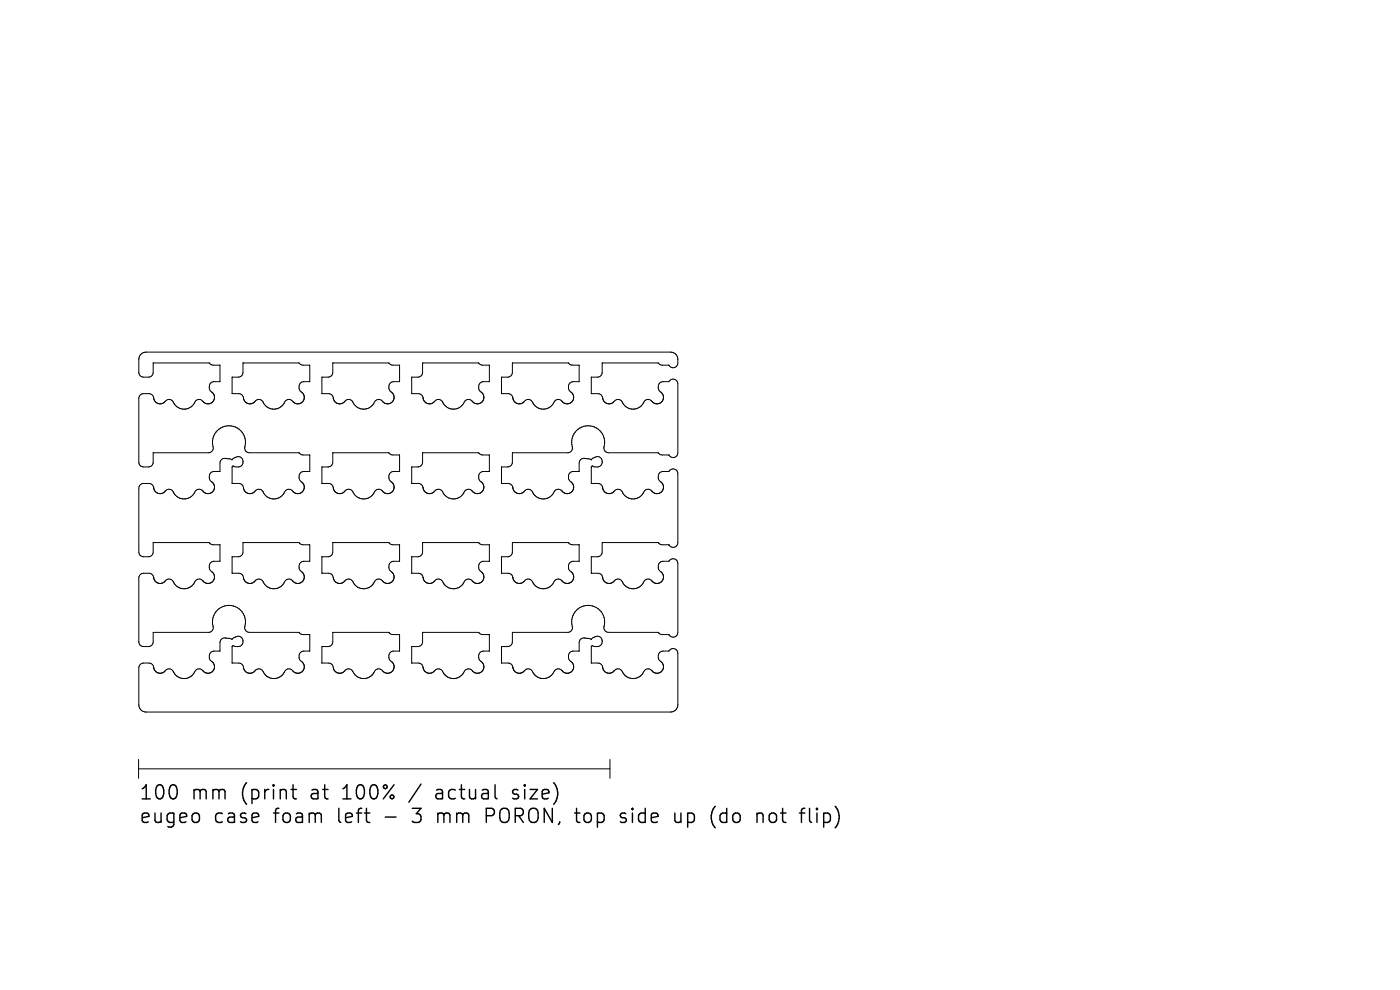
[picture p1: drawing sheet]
<svg xmlns="http://www.w3.org/2000/svg" width="297mm" height="210mm" viewBox="0 0 297 210" stroke-linecap="round" stroke-linejoin="round" font-family="sans-serif">
<defs><g id="words">
<g font-size="4.2">
<text x="29.4" y="170">100</text>
<text x="40.6" y="170">mm</text>
<text x="51.1" y="170">(print</text>
<text x="66.2" y="170">at</text>
<text x="73.2" y="170">100%</text>
<text x="87.8" y="170">/</text>
<text x="93.5" y="170">actual</text>
<text x="110.1" y="170">size)</text>
<text x="29.4" y="175">eugeo</text>
<text x="45.3" y="175">case</text>
<text x="58.1" y="175">foam</text>
<text x="71.9" y="175">left</text>
<text x="82" y="175">-</text>
<text x="88.3" y="175">3</text>
<text x="93.8" y="175">mm</text>
<text x="104.4" y="175">PORON,</text>
<text x="123.8" y="175">top</text>
<text x="133.5" y="175">side</text>
<text x="145.3" y="175">up</text>
<text x="153.3" y="175">(do</text>
<text x="163.3" y="175">not</text>
<text x="173" y="175">flip)</text>
</g>
</g></defs>
<g fill="none" stroke="#000" stroke-width=".21">
<path d="M32.5 77v2l-.3 .8a2.11 2.11 0 0 1-1.7 .2l-.8-.3-.2-.6-.1-2.8a1.53 1.53 0 0 1 1.6-1.6h111.2a1.53 1.53 0 0 1 1.6 1.6 1.41 1.41 0 0 1-.6 1.6h-.8l-.5-.4M32.5 77l12 .1M32.5 77h.1M44.5 77.1h.1M44.5 77.1l.5 .3 1.7 .1v3.4M51.5 77v2l-.1 .5-.7 .5h-1.5v3.5M51.6 77h-.1M63.4 77h-11.8M63.4 77h.1M63.4 77l.1 .1M63.5 77.1h.1M63.5 77.1l.5 .3 1.7 .1v3.4"/>
<path d="M70.6 77v2l-.2 .5-.7 .5h-1.4M70.6 77h.1M82.5 77h-11.9M82.5 77h.1M82.5 77l.1 .1M82.6 77.1h.1M82.6 77.1l.5 .3 1.6 .1M84.7 77.5h.1M84.8 77.5v3.4M101.6 77.1l-11.9-.1v2l-.2 .5-.7 .5h-1.5M101.6 77.1h.1M101.6 77.1l.5 .3 1.7 .1"/>
<path d="M103.8 77.5h.1M103.8 77.5v3.4M108.7 77v2l-.2 .5-.7 .5h-1.4M108.7 77h11.9l.6 .4 1.6 .1M108.7 77h.1M122.8 77.5h.1M122.9 77.5v3.4M127.8 77v2l-.2 .5-.7 .5h-1.5M127.8 77l11.9 .1M127.8 77h.1M139.7 77.1h.1M139.7 77.1l.5 .3 1.7 .1"/>
<path d="M141.9 77.5h.1M32.6 84.4l-.2-.6-.8-.3-1.6 .1-.5 .6-.1 13.9 .3 .6 .8 .4a2.11 2.11 0 0 0 1.7-.3l.3-.7v-2l11.7-.1a1.16 1.16 0 0 0 .9-1.8 3.5 3.5 0 0 1 4-3.8 3.5 3.5 0 0 1 2.8 4.8l.5 .7 .5 .1h10.5M32.6 84.4h.1M32.6 84.4a1.37 1.37 0 0 0 1 1.2 1.37 1.37 0 0 0 1.5-.5l.7-.4 .6 .2 .3 .4M36.7 85.3h.1M46.7 81h-1.3a1.3 1.3 0 0 0-1 1.1 1.3 1.3 0 0 0 .8 1.3 1.37 1.37 0 0 1-.2 2 1.37 1.37 0 0 1-2-.3 1.16 1.16 0 0 0-1.2-.3 1.16 1.16 0 0 0-.7 1 2.5 2.5 0 0 1-4.3-.5M46.7 80.9v.1M49.2 83.5h.1M49.2 99.1v3.4M49.3 99.1l.1-.3a1.24 1.24 0 0 0 1.7 .1 1.24 1.24 0 0 0 .3-1.6 1.45 1.45 0 0 0-2.2 .3l-.7-.3a1.52 1.52 0 0 0-1.8 .6v2.1h-1.3a1.3 1.3 0 0 0-1 1.2 1.3 1.3 0 0 0 .8 1.3 1.37 1.37 0 0 1-.2 1.9 1.37 1.37 0 0 1-2-.2M49.3 99.1h-.1M49.3 83.5h1.6l.5 .3 .3 .6"/>
<path d="M51.7 84.4h.1M51.7 84.4a1.37 1.37 0 0 0 1 1.2 1.37 1.37 0 0 0 1.4-.5l.8-.4 .5 .2 .4 .4M55.8 85.3h.1M63.4 96v.1M63.4 96.1h.1M63.5 96.1v.1M63.5 96.2l.5 .3h1.7v3.5h-1.3a1.3 1.3 0 0 0-1 1.2 1.3 1.3 0 0 0 .8 1.3 1.37 1.37 0 0 1-.2 1.9 1.37 1.37 0 0 1-1.9-.3 1.16 1.16 0 0 0-1.2-.2 1.16 1.16 0 0 0-.8 .9 2.5 2.5 0 0 1-4.3-.5M65.7 81h-1.3a1.3 1.3 0 0 0-1 1.1 1.3 1.3 0 0 0 .8 1.3 1.37 1.37 0 0 1-.2 2 1.37 1.37 0 0 1-1.9-.3 1.16 1.16 0 0 0-1.2-.3 1.16 1.16 0 0 0-.8 1 2.5 2.5 0 0 1-4.3-.5M65.7 80.9v.1M68.3 80v3.5M68.3 99.1v3.4M68.3 80h.1"/>
<path d="M68.3 99.1h.1M68.3 83.5h.1M68.3 83.5h1.7l.5 .3 .2 .6M70.7 84.4h.1M70.7 84.4a1.37 1.37 0 0 0 1 1.2 1.37 1.37 0 0 0 1.5-.5l.7-.4 .6 .2 .3 .4M74.8 85.3h.1M82.5 96l-11.9 .1v2l-.2 .5-.7 .4-1.4 .1M82.5 96v.1M82.5 96.1h.1M82.6 96.1v.1M82.6 96.2l.5 .3h1.6M84.7 96.5h.1"/>
<path d="M84.8 96.5v3.5h-1.3a1.3 1.3 0 0 0-1 1.2 1.3 1.3 0 0 0 .8 1.3 1.37 1.37 0 0 1-.2 1.9 1.37 1.37 0 0 1-2-.3 1.16 1.16 0 0 0-1.2-.2 1.16 1.16 0 0 0-.7 .9 2.5 2.5 0 0 1-3.5 .5M84.8 81h-1.3a1.3 1.3 0 0 0-1 1.1 1.3 1.3 0 0 0 .8 1.3 1.37 1.37 0 0 1-.2 2 1.37 1.37 0 0 1-2-.3 1.16 1.16 0 0 0-1.2-.3 1.16 1.16 0 0 0-.7 1 2.5 2.5 0 0 1-4.3-.5M84.8 80.9v.1M87.3 80v3.5M87.3 99.1v3.4M87.3 99.1h.1M87.3 80h.1M87.3 83.5h.1M87.4 83.5h1.6l.5 .3 .3 .6M89.8 84.4h.1M101.6 96.1h-11.9v2l-.2 .5-.7 .4-1.5 .1M101.6 96.1v.1"/>
<path d="M101.6 96.2l.5 .3h1.7M103.8 96.5h.1M103.8 96.5v3.5h-1.3a1.3 1.3 0 0 0-1 1.2 1.3 1.3 0 0 0 .8 1.3 1.37 1.37 0 0 1-.2 1.9 1.37 1.37 0 0 1-1.9-.2M103.8 81h-1.3a1.3 1.3 0 0 0-1 1.1 1.3 1.3 0 0 0 .8 1.3 1.37 1.37 0 0 1-.2 2 1.37 1.37 0 0 1-1.9-.3 1.16 1.16 0 0 0-1.2-.3 1.16 1.16 0 0 0-.8 1 2.57 2.57 0 0 1-4.5-.8 1.21 1.21 0 0 0-1.8 .4 1.37 1.37 0 0 1-2.1-1M103.8 80.9v.1M106.4 99.1v3.4l1.7 .1 .5 .3 .2 .6M106.4 80v3.5h1.7l.5 .3 .2 .6M106.4 80h.1M106.4 99.1h.1M108.8 84.4h.1M108.8 84.4a1.37 1.37 0 0 0 1 1.2 1.37 1.37 0 0 0 1.5-.5l.7-.4 .6 .2 .3 .4M112.9 85.3h.1"/>
<path d="M122.9 81h-1.3a1.3 1.3 0 0 0-1 1.1 1.3 1.3 0 0 0 .8 1.3 1.37 1.37 0 0 1-.2 2 1.37 1.37 0 0 1-2-.3 1.16 1.16 0 0 0-1.2-.3 1.16 1.16 0 0 0-.7 1 2.5 2.5 0 0 1-4.3-.5M122.9 80.9v.1M125.4 99.1v3.4l1.7 .1 .5 .3 .3 .6M125.4 80v3.5h1.7l.5 .3 .3 .6M125.4 80h.1M125.4 99.1h.1M125.5 99.1l.1-.3a1.24 1.24 0 0 0 1.7 .1 1.24 1.24 0 0 0 .3-1.6 1.45 1.45 0 0 0-2.2 .3l-.7-.3a1.52 1.52 0 0 0-1.8 .6v2.1h-1.3a1.3 1.3 0 0 0-1 1.2 1.3 1.3 0 0 0 .8 1.3 1.37 1.37 0 0 1-.2 1.9 1.37 1.37 0 0 1-2-.2M127.9 84.4h.1M127.9 84.4a1.37 1.37 0 0 0 1 1.2 1.37 1.37 0 0 0 1.4-.5l.8-.4 .5 .2 .4 .4M132 85.3h.1M132 85.3a2.55 2.55 0 0 0 2.5 1.5 2.55 2.55 0 0 0 2.3-1.7 1.15 1.15 0 0 1 1.7 .3 1.37 1.37 0 0 0 2-.3 1.37 1.37 0 0 0-.4-2 1.22 1.22 0 0 1-.4-1.2 1.22 1.22 0 0 1 .9-.9h1.2a1.04 1.04 0 0 1 1.2-.5 1.04 1.04 0 0 1 .8 .9v14.7a1 1 0 0 1-.8 .9 1 1 0 0 1-1.1-.5M139.7 96.1v.1"/>
<path d="M139.7 96.1l-10.6-.1a1.19 1.19 0 0 1-.9-1.8 3.5 3.5 0 0 0-3.9-3.9 3.5 3.5 0 0 0-2.9 4.8l-.1 .5-.7 .4-11.9 .1v2l-.2 .5-.7 .4-1.4 .1M139.7 96.2l.5 .3h1.7M141.9 96.5h.1M32.6 103.5l-.2-.6-.8-.3h-1.6l-.5 .7-.1 13.8 .3 .7 .8 .3a2.11 2.11 0 0 0 1.7-.2l.3-.8v-2l12 .1M32.6 103.5h.1M32.6 103.5a1.37 1.37 0 0 0 1 1.2 1.37 1.37 0 0 0 1.5-.5l.7-.4 .6 .1 .3 .4M36.7 104.3h.1M43 104.1a1.16 1.16 0 0 0-1.2-.2 1.16 1.16 0 0 0-.7 .9 2.5 2.5 0 0 1-4.3-.5M43 104.1v.1M44.5 115.2h.1M44.5 115.2l.5 .3 1.7 .1v3.5h-1.3a1.3 1.3 0 0 0-1 1.1 1.3 1.3 0 0 0 .8 1.3 1.37 1.37 0 0 1-.2 2 1.37 1.37 0 0 1-2-.3M49.2 102.5l.1 .1"/>
<path d="M49.3 102.6h1.6l.5 .3 .3 .6M51.7 103.5h.1M51.7 103.5a1.37 1.37 0 0 0 1 1.2 1.37 1.37 0 0 0 1.4-.5l.8-.4 .5 .1 .4 .4M55.8 104.3h.1M63.4 115.1h-11.8l-.1 2-.1 .5-.7 .5h-1.5v3.5M63.4 115.1h.1M63.4 115.1l.1 .1M63.5 115.2h.1M63.5 115.2l.5 .3 1.7 .1v3.5h-1.3a1.3 1.3 0 0 0-1 1.1 1.3 1.3 0 0 0 .8 1.3 1.37 1.37 0 0 1-.1 1.9 1.37 1.37 0 0 1-1.9 0M68.3 102.5v.1M68.3 102.6h1.7l.5 .3 .2 .6M70.7 103.5h.1"/>
<path d="M70.7 103.5a1.37 1.37 0 0 0 1 1.2 1.37 1.37 0 0 0 1.5-.5l.7-.4 .6 .1 .3 .4M74.8 104.3h.1M74.9 104.3l.7 1M75.6 105.3h.1M82.5 115.1h-11.9v2l-.2 .5-.7 .5h-1.4v3.5M82.5 115.1h.1M82.5 115.1l.1 .1M82.6 115.2h.1M82.6 115.2l.5 .3 1.6 .1M84.7 115.6h.1M84.8 115.6v3.5h-1.3a1.3 1.3 0 0 0-1 1.1 1.3 1.3 0 0 0 .8 1.3M87.3 102.5l.1 .1"/>
<path d="M87.4 102.6h1.6l.5 .3 .3 .6M89.8 103.5h.1M89.8 103.5a1.37 1.37 0 0 0 1 1.2 1.37 1.37 0 0 0 1.4-.5 1.22 1.22 0 0 1 2 .7 2.56 2.56 0 0 0 4.5-.8l.7-.3 .8 .3M100.2 104.1v.1M101.6 115.2l-11.9-.1v2l-.2 .5-.7 .5h-1.5v3.5M101.6 115.2h.1M101.6 115.2l.5 .3 1.7 .1M103.8 115.6h.1M103.8 115.6v3.5h-1.3a1.3 1.3 0 0 0-1 1.1 1.3 1.3 0 0 0 .8 1.3 1.37 1.37 0 0 1 0 1.8M108.8 103.5h.1M108.8 103.5a1.37 1.37 0 0 0 1 1.2 1.37 1.37 0 0 0 1.5-.5l.7-.4 .6 .1 .3 .4M112.9 104.3h.1"/>
<path d="M119.2 104.1a1.16 1.16 0 0 0-1.2-.2 1.16 1.16 0 0 0-.7 .9 2.5 2.5 0 0 1-4.3-.5M119.2 104.1v.1M122.8 115.6l-1.6-.1-.6-.4h-11.9v2l-.2 .5-.7 .5h-1.4v3.5h1.4a1.4 1.4 0 0 1 1.1 1.3l.3 .4M122.8 115.6h.1M122.9 115.6v3.5h-1.3a1.3 1.3 0 0 0-1 1.1 1.3 1.3 0 0 0 .8 1.3 1.37 1.37 0 0 1-.2 2 1.37 1.37 0 0 1-2-.3M127.9 103.5h.1M127.9 103.5a1.37 1.37 0 0 0 1 1.2 1.37 1.37 0 0 0 1.4-.5l.8-.4 .5 .1 .4 .4M132 104.3h.1M138.3 104.1a1.16 1.16 0 0 0-1.2-.2 1.16 1.16 0 0 0-.8 .9 2.5 2.5 0 0 1-4.3-.5M138.3 104.1v.1M138.3 104.2a1.37 1.37 0 0 0 2.1 .1 1.37 1.37 0 0 0-.3-2.1 1.22 1.22 0 0 1-.4-1.3 1.22 1.22 0 0 1 .9-.9h1.2a1.04 1.04 0 0 1 1.2-.5 1.04 1.04 0 0 1 .8 1v14.6a1 1 0 0 1-.8 1 1 1 0 0 1-1.1-.5M139.7 115.2l-11.9-.1v2l-.2 .5-.7 .5h-1.5v3.5h1.5a1.4 1.4 0 0 1 1 1.3 1.37 1.37 0 0 0 2.4 .3l.8-.4 .5 .2 .4 .4"/>
<path d="M139.7 115.2h.1M139.7 115.2l.5 .3 1.7 .1M141.9 115.6h.1M36.7 123.4a1.25 1.25 0 0 0-2 .2 1.38 1.38 0 0 1-2.1-1.1l-.2-.6-.8-.3-1.6 .1-.5 .6-.1 13.9 .3 .6 .8 .4a2.11 2.11 0 0 0 1.7-.3l.3-.7v-2l11.7-.1a1.16 1.16 0 0 0 .9-1.8 3.5 3.5 0 0 1 4-3.8 3.5 3.5 0 0 1 2.8 4.8l.5 .7 .5 .1h10.5M36.7 123.4h.1M36.8 123.4l.5 .7M37.3 124.1v.1M43 123.2a1.16 1.16 0 0 0-1.2-.3 1.16 1.16 0 0 0-.7 1 2.5 2.5 0 0 1-3.8 .3M43 123.2h.1M49.2 121.6h.1M49.2 137.2v3.4M49.3 137.2h-.1"/>
<path d="M49.3 121.6h1.4a1.4 1.4 0 0 1 1 1.3 1.37 1.37 0 0 0 2.3 .5M51.5 135.9a1.25 1.25 0 0 0-1-.9 1.25 1.25 0 0 0-1.3 .7l-.7-.3a1.52 1.52 0 0 0-1.8 .6v2.1h-1.3a1.3 1.3 0 0 0-1 1.2 1.3 1.3 0 0 0 .8 1.3 1.37 1.37 0 0 1-.2 1.9 1.37 1.37 0 0 1-2-.2M51.5 135.9v.1M51.5 136a1.25 1.25 0 0 1-.7 1.1 1.25 1.25 0 0 1-1.4-.2l-.1 .3M54 123.3a1.02 1.02 0 0 1 1.8 .1M54 123.3v.1M55.8 123.4h.1M62.2 123.3a1.05 1.05 0 0 0-1.1-.5 1.05 1.05 0 0 0-.9 .9 2.5 2.5 0 0 1-4.4-.3M62.2 123.3v.1M63.4 134.1v.1M63.4 134.2l.6 .4h1.7v3.5h-1.3a1.3 1.3 0 0 0-1 1.2 1.3 1.3 0 0 0 .8 1.3 1.37 1.37 0 0 1-.2 1.9 1.37 1.37 0 0 1-1.9-.3 1.16 1.16 0 0 0-1.2-.2 1.16 1.16 0 0 0-.8 .9 2.57 2.57 0 0 1-4.5-.7 1.21 1.21 0 0 0-1.8 .4 1.37 1.37 0 0 1-2.1-1M68.3 121.6h.1"/>
<path d="M68.3 121.6h1.4a1.4 1.4 0 0 1 1.1 1.3 1.37 1.37 0 0 0 2.4 .3l.7-.4 .6 .2 .3 .4M74.8 123.4h.1M74.9 123.4l.7 1M75.6 124.4h.1M78.9 124.2a2.5 2.5 0 0 1-3.2 .2M78.9 124.1v.1M82.5 134.1l-11.9 .1v2l-.2 .5-.7 .4-1.4 .1v3.4M82.5 134.1v.1M82.5 134.2l.6 .4h1.6M83.3 121.5v.1M83.3 121.6a1.37 1.37 0 0 1-.3 1.9 1.37 1.37 0 0 1-1.9-.3 1.16 1.16 0 0 0-1.2-.3 1.16 1.16 0 0 0-.7 1l-.3 .2M84.7 134.6h.1"/>
<path d="M84.8 134.6v3.5h-1.3a1.3 1.3 0 0 0-1 1.2 1.3 1.3 0 0 0 .8 1.3 1.37 1.37 0 0 1-.2 1.9 1.37 1.37 0 0 1-2-.3 1.16 1.16 0 0 0-1.2-.2 1.16 1.16 0 0 0-.7 .9 2.57 2.57 0 0 1-4.5-.7 1.21 1.21 0 0 0-1.8 .4 1.37 1.37 0 0 1-2.2-1M87.3 121.6h.1M87.4 121.6h1.4a1.4 1.4 0 0 1 1 1.3 1.37 1.37 0 0 0 2.4 .3 1.22 1.22 0 0 1 2 .7 2.56 2.56 0 0 0 4.5-.7l.7-.4 .8 .4M100.2 123.2h.1M100.2 123.2a1.37 1.37 0 0 0 2 .2M102.3 123.3l-.1 .1M103.8 134.6h-1.7l-.6-.5-11.8 .1v2l-.2 .5-.7 .4-1.5 .1v3.4M103.8 134.6h.1M103.8 134.6v3.5h-1.3a1.3 1.3 0 0 0-1 1.2 1.3 1.3 0 0 0 .8 1.3 1.37 1.37 0 0 1-.2 1.9 1.37 1.37 0 0 1-1.9-.2M109.2 123.3v.1M112.9 123.4a1.25 1.25 0 0 0-2 .2 1.37 1.37 0 0 1-1.7-.2M112.9 123.4h.1"/>
<path d="M119.2 123.2a1.16 1.16 0 0 0-1.2-.3 1.16 1.16 0 0 0-.7 1 2.5 2.5 0 0 1-4.3-.5M119.2 123.2h.1M125.4 137.2v3.4l1.7 .1 .5 .3 .3 .6M125.5 137.2h-.1M127.7 135.9a1.25 1.25 0 0 0-1-.9 1.25 1.25 0 0 0-1.3 .7l-.7-.3a1.52 1.52 0 0 0-1.8 .6v2.1h-1.3a1.3 1.3 0 0 0-1 1.2 1.3 1.3 0 0 0 .8 1.3 1.37 1.37 0 0 1-.2 1.9 1.37 1.37 0 0 1-2-.2M127.7 135.9l.1 .1M127.8 136a1.25 1.25 0 0 1-.8 1.1 1.25 1.25 0 0 1-1.4-.2l-.1 .3M132 123.4h.1M138.3 123.2a1.16 1.16 0 0 0-1.2-.3 1.16 1.16 0 0 0-.8 1 2.5 2.5 0 0 1-4.3-.5M138.3 123.2h.1M138.3 123.2a1.37 1.37 0 0 0 2.1 .1 1.37 1.37 0 0 0-.3-2.1 1.22 1.22 0 0 1-.4-1.2 1.22 1.22 0 0 1 .9-.9h1.2a1.04 1.04 0 0 1 1.2-.5 1.04 1.04 0 0 1 .8 .9v14.7a1 1 0 0 1-.8 .9 1 1 0 0 1-1.1-.5M141.9 134.6h-1.7l-.6-.5h-10.5a1.19 1.19 0 0 1-.9-1.8 3.5 3.5 0 0 0-3.9-3.9 3.5 3.5 0 0 0-2.9 4.8l-.1 .5-.7 .4-11.9 .1v2l-.2 .5-.7 .4-1.4 .1v3.4l1.7 .1 .5 .3 .2 .6"/>
<path d="M141.9 134.6h.1M32.6 141.6l-.2-.6-.8-.3h-1.6l-.5 .7-.1 8.1a1.53 1.53 0 0 0 1.6 1.5h111.2a1.53 1.53 0 0 0 1.6-1.5v-10.9a1.04 1.04 0 0 0-.8-1 1.04 1.04 0 0 0-1.2 .5h-1.2a1.3 1.3 0 0 0-1 1.2 1.3 1.3 0 0 0 .8 1.3 1.37 1.37 0 0 1-.2 1.9 1.37 1.37 0 0 1-1.9-.2M32.6 141.6h.1M32.6 141.6a1.37 1.37 0 0 0 1 1.2 1.37 1.37 0 0 0 1.5-.5 1.22 1.22 0 0 1 2 .7 2.56 2.56 0 0 0 4.4-.8l.8-.3 .7 .3M43 142.2v.1M49.2 140.6l.1 .1M49.3 140.7h1.6l.5 .3 .3 .6M51.7 141.6h.1M68.3 140.6v.1M68.3 140.7h1.7l.5 .3 .2 .6M70.7 141.6h.1M87.3 140.6l.1 .1"/>
<path d="M87.4 140.7h1.6l.5 .3 .3 .6M89.8 141.6h.1M89.8 141.6a1.37 1.37 0 0 0 1 1.2 1.37 1.37 0 0 0 1.4-.5 1.22 1.22 0 0 1 2 .7 2.56 2.56 0 0 0 4.5-.8l.7-.3 .8 .3M100.2 142.2v.1M108.8 141.6h.1M108.8 141.6a1.37 1.37 0 0 0 1 1.2 1.37 1.37 0 0 0 1.5-.5 1.22 1.22 0 0 1 2 .7 2.56 2.56 0 0 0 4.4-.8l.8-.3 .7 .3M119.2 142.2v.1M127.9 141.6h.1M127.9 141.6a1.37 1.37 0 0 0 1 1.2 1.37 1.37 0 0 0 1.4-.5 1.22 1.22 0 0 1 2 .7 2.56 2.56 0 0 0 4.5-.8l.7-.3 .8 .3M138.3 142.2v.1M29.4 163.1h100M29.4 161.1v4"/>
<path d="M129.4 161.1v4"/>
</g>
<g fill="none" stroke="#000" stroke-width=".3">
<path d="M61.7 167.5h1.2M62.2 166.5v2.5l.1 .3 .6 .2M103.2 171.5v3M103.2 173h1.1M108.7 169.3l.3 .2M108.9 167.6l-.2 .3 .2 .4M121.9 172.5h1.1M122.3 171.5v2.5l.2 .3M131.6 174.3l.9 .2M132.5 172.5l-.8 .1-.1 .3 .1 .4 .8 .2M143.2 172.5v1.5l.1 .3 .3 .2 .7-.2M151.2 174.8l.5 .8"/>
<path d="M151.7 171l-.5 .9M160.6 172.8a.74 .74 0 0 1 1.3 .1v1.6M169.6 172.5h1.1M170.5 171.5h.2"/>
</g>
<use href="#words"/>
</svg>
